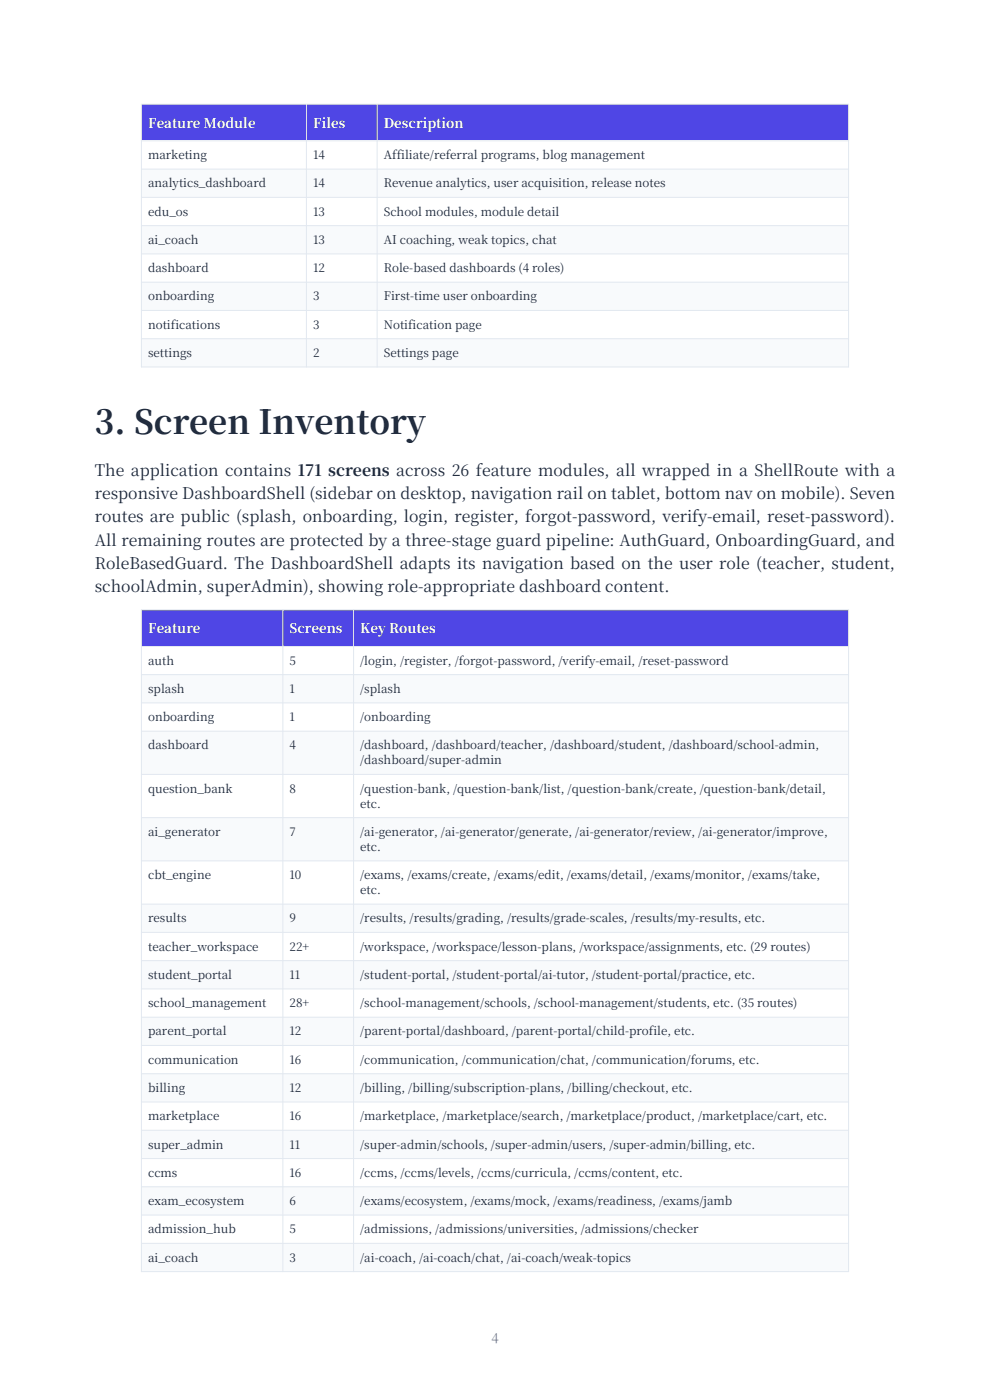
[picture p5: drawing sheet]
<svg xmlns="http://www.w3.org/2000/svg" width="210mm" height="297mm" viewBox="0 0 210 297" stroke-linecap="round" stroke-linejoin="round" font-family="sans-serif">
<defs><g id="words">
<text font-size="7.1" fill="#1e293b" x="20.1" y="92">3. Screen Inventory</text>
<g font-size="3.4" fill="#1e293b">
<text x="20.1" y="101">The application contains 171 screens across 26 feature modules, all wrapped in a ShellRoute with a</text>
<text x="20.1" y="105.9">responsive DashboardShell (sidebar on desktop, navigation rail on tablet, bottom nav on mobile). Seven</text>
<text x="20.1" y="110.8">routes are public (splash, onboarding, login, register, forgot-password, verify-email, reset-password).</text>
<text x="20.1" y="115.8">All remaining routes are protected by a three-stage guard pipeline: AuthGuard, OnboardingGuard, and</text>
<text x="20.1" y="120.7">RoleBasedGuard. The DashboardShell adapts its navigation based on the user role (teacher, student,</text>
<text x="20.1" y="125.7">schoolAdmin, superAdmin), showing role-appropriate dashboard content.</text>
</g>
<g font-size="2.8" fill="#fff">
<text x="31.4" y="27.1">Feature Module</text>
<text x="66.4" y="27.1">Files</text>
<text x="81.4" y="27.1">Description</text>
<text x="31.4" y="134.3">Feature</text>
<text x="61.4" y="134.3">Screens</text>
<text x="76.4" y="134.3">Key Routes</text>
</g>
<text font-size="2.8" fill="#64748b" x="104.2" y="285">4</text>
<g font-size="2.5" fill="#1e293b">
<text x="31.4" y="33.8">marketing</text>
<text x="66.4" y="33.8">14</text>
<text x="81.4" y="33.8">Affiliate/referral programs, blog management</text>
<text x="31.4" y="39.8">analytics_dashboard</text>
<text x="66.4" y="39.8">14</text>
<text x="81.4" y="39.8">Revenue analytics, user acquisition, release notes</text>
<text x="31.4" y="45.8">edu_os</text>
<text x="66.4" y="45.8">13</text>
<text x="81.4" y="45.8">School modules, module detail</text>
<text x="31.4" y="51.7">ai_coach</text>
<text x="66.4" y="51.7">13</text>
<text x="81.4" y="51.7">AI coaching, weak topics, chat</text>
<text x="31.4" y="57.7">dashboard</text>
<text x="66.4" y="57.7">12</text>
<text x="81.4" y="57.7">Role-based dashboards (4 roles)</text>
<text x="31.4" y="63.7">onboarding</text>
<text x="66.4" y="63.7">3</text>
<text x="81.4" y="63.7">First-time user onboarding</text>
<text x="31.4" y="69.7">notifications</text>
<text x="66.4" y="69.7">3</text>
<text x="81.4" y="69.7">Notification page</text>
<text x="31.4" y="75.7">settings</text>
<text x="66.4" y="75.7">2</text>
<text x="81.4" y="75.7">Settings page</text>
<text x="31.4" y="141">auth</text>
<text x="61.4" y="141">5</text>
<text x="76.4" y="141">/login, /register, /forgot-password, /verify-email, /reset-password</text>
<text x="31.4" y="147">splash</text>
<text x="61.4" y="147">1</text>
<text x="76.4" y="147">/splash</text>
<text x="31.4" y="153">onboarding</text>
<text x="61.4" y="153">1</text>
<text x="76.4" y="153">/onboarding</text>
<text x="31.4" y="159">dashboard</text>
<text x="61.4" y="159">4</text>
<text x="76.4" y="159">/dashboard, /dashboard/teacher, /dashboard/student, /dashboard/school-admin,</text>
<text x="76.4" y="162.2">/dashboard/super-admin</text>
<text x="31.4" y="168.2">question_bank</text>
<text x="61.4" y="168.2">8</text>
<text x="76.4" y="168.2">/question-bank, /question-bank/list, /question-bank/create, /question-bank/detail,</text>
<text x="76.4" y="171.3">etc.</text>
<text x="31.4" y="177.3">ai_generator</text>
<text x="61.4" y="177.3">7</text>
<text x="76.4" y="177.3">/ai-generator, /ai-generator/generate, /ai-generator/review, /ai-generator/improve,</text>
<text x="76.4" y="180.5">etc.</text>
<text x="31.4" y="186.5">cbt_engine</text>
<text x="61.4" y="186.5">10</text>
<text x="76.4" y="186.5">/exams, /exams/create, /exams/edit, /exams/detail, /exams/monitor, /exams/take,</text>
<text x="76.4" y="189.7">etc.</text>
<text x="31.4" y="195.7">results</text>
<text x="61.4" y="195.7">9</text>
<text x="76.4" y="195.7">/results, /results/grading, /results/grade-scales, /results/my-results, etc.</text>
<text x="31.4" y="201.7">teacher_workspace</text>
<text x="61.4" y="201.7">22+</text>
<text x="76.4" y="201.7">/workspace, /workspace/lesson-plans, /workspace/assignments, etc. (29 routes)</text>
<text x="31.4" y="207.7">student_portal</text>
<text x="61.4" y="207.7">11</text>
<text x="76.4" y="207.7">/student-portal, /student-portal/ai-tutor, /student-portal/practice, etc.</text>
<text x="31.4" y="213.7">school_management</text>
<text x="61.4" y="213.7">28+</text>
<text x="76.4" y="213.7">/school-management/schools, /school-management/students, etc. (35 routes)</text>
<text x="31.4" y="219.7">parent_portal</text>
<text x="61.4" y="219.7">12</text>
<text x="76.4" y="219.7">/parent-portal/dashboard, /parent-portal/child-profile, etc.</text>
<text x="31.4" y="225.7">communication</text>
<text x="61.4" y="225.7">16</text>
<text x="76.4" y="225.7">/communication, /communication/chat, /communication/forums, etc.</text>
<text x="31.4" y="231.7">billing</text>
<text x="61.4" y="231.7">12</text>
<text x="76.4" y="231.7">/billing, /billing/subscription-plans, /billing/checkout, etc.</text>
<text x="31.4" y="237.7">marketplace</text>
<text x="61.4" y="237.7">16</text>
<text x="76.4" y="237.7">/marketplace, /marketplace/search, /marketplace/product, /marketplace/cart, etc.</text>
<text x="31.4" y="243.7">super_admin</text>
<text x="61.4" y="243.7">11</text>
<text x="76.4" y="243.7">/super-admin/schools, /super-admin/users, /super-admin/billing, etc.</text>
<text x="31.4" y="249.7">ccms</text>
<text x="61.4" y="249.7">16</text>
<text x="76.4" y="249.7">/ccms, /ccms/levels, /ccms/curricula, /ccms/content, etc.</text>
<text x="31.4" y="255.7">exam_ecosystem</text>
<text x="61.4" y="255.7">6</text>
<text x="76.4" y="255.7">/exams/ecosystem, /exams/mock, /exams/readiness, /exams/jamb</text>
<text x="31.4" y="261.7">admission_hub</text>
<text x="61.4" y="261.7">5</text>
<text x="76.4" y="261.7">/admissions, /admissions/universities, /admissions/checker</text>
<text x="31.4" y="267.7">ai_coach</text>
<text x="61.4" y="267.7">3</text>
<text x="76.4" y="267.7">/ai-coach, /ai-coach/chat, /ai-coach/weak-topics</text>
</g>
</g></defs>
<path d="M30 22.1h150v7.8h-150z" fill-rule="evenodd" fill="#4f46e5"/>
<g fill="#fff">
<path d="M30 29.9h150v48h-150z" fill-rule="evenodd"/>
<path d="M30 29.9h150v6h-150z" fill-rule="evenodd"/>
</g>
<path d="M30 35.9h150v6h-150z" fill-rule="evenodd" fill="#f8fafc"/>
<path d="M30 41.9h150v6h-150z" fill-rule="evenodd" fill="#fff"/>
<path d="M30 47.9h150v6h-150z" fill-rule="evenodd" fill="#f8fafc"/>
<path d="M30 53.9h150v6h-150z" fill-rule="evenodd" fill="#fff"/>
<path d="M30 59.9h150v6h-150z" fill-rule="evenodd" fill="#f8fafc"/>
<path d="M30 65.9h150v6h-150z" fill-rule="evenodd" fill="#fff"/>
<path d="M30 71.9h150v6h-150z" fill-rule="evenodd" fill="#f8fafc"/>
<path d="M30 22.1h150v55.8h-150zM30 29.9h150M30 35.9h150M65 22.1v55.8M80 22.1v55.8M30 41.9h150M30 47.9h150M30 53.9h150M30 59.9h150M30 65.9h150M30 71.9h150" fill="none" stroke="#e2e8f0" stroke-width=".21"/>
<path d="M30 129.4h150v7.7h-150z" fill-rule="evenodd" fill="#4f46e5"/>
<g fill="#fff">
<path d="M30 137.1h150v132.7h-150z" fill-rule="evenodd"/>
<path d="M30 137.1h150v6h-150z" fill-rule="evenodd"/>
</g>
<path d="M30 143.1h150v6h-150z" fill-rule="evenodd" fill="#f8fafc"/>
<path d="M30 149.1h150v6h-150z" fill-rule="evenodd" fill="#fff"/>
<path d="M30 155.1h150v9.2h-150z" fill-rule="evenodd" fill="#f8fafc"/>
<path d="M30 164.3h150v9.2h-150z" fill-rule="evenodd" fill="#fff"/>
<path d="M30 173.5h150v9.1h-150z" fill-rule="evenodd" fill="#f8fafc"/>
<path d="M30 182.6h150v9.2h-150z" fill-rule="evenodd" fill="#fff"/>
<path d="M30 191.8h150v6h-150z" fill-rule="evenodd" fill="#f8fafc"/>
<path d="M30 197.8h150v6h-150z" fill-rule="evenodd" fill="#fff"/>
<path d="M30 203.8h150v6h-150z" fill-rule="evenodd" fill="#f8fafc"/>
<path d="M30 209.8h150v6h-150z" fill-rule="evenodd" fill="#fff"/>
<path d="M30 215.8h150v6h-150z" fill-rule="evenodd" fill="#f8fafc"/>
<path d="M30 221.8h150v6h-150z" fill-rule="evenodd" fill="#fff"/>
<path d="M30 227.8h150v6h-150z" fill-rule="evenodd" fill="#f8fafc"/>
<path d="M30 233.8h150v6h-150z" fill-rule="evenodd" fill="#fff"/>
<path d="M30 239.8h150v6h-150z" fill-rule="evenodd" fill="#f8fafc"/>
<path d="M30 245.8h150v6h-150z" fill-rule="evenodd" fill="#fff"/>
<path d="M30 251.8h150v6h-150z" fill-rule="evenodd" fill="#f8fafc"/>
<path d="M30 257.8h150v6h-150z" fill-rule="evenodd" fill="#fff"/>
<path d="M30 263.8h150v6h-150z" fill-rule="evenodd" fill="#f8fafc"/>
<g fill="none" stroke="#e2e8f0" stroke-width=".21">
<path d="M30 129.4h150v140.4h-150zM30 137.1h150M60 129.4v140.4M75 129.4v140.4M30 143.1h150M30 149.1h150M30 155.1h150M30 164.3h150M30 173.5h150M30 182.6h150M30 191.8h150M30 197.8h150"/>
<path d="M30 203.8h150M30 209.8h150M30 215.8h150M30 221.8h150M30 227.8h150M30 233.8h150M30 239.8h150M30 245.8h150M30 251.8h150M30 257.8h150M30 263.8h150"/>
</g>
<use href="#words"/>
</svg>
